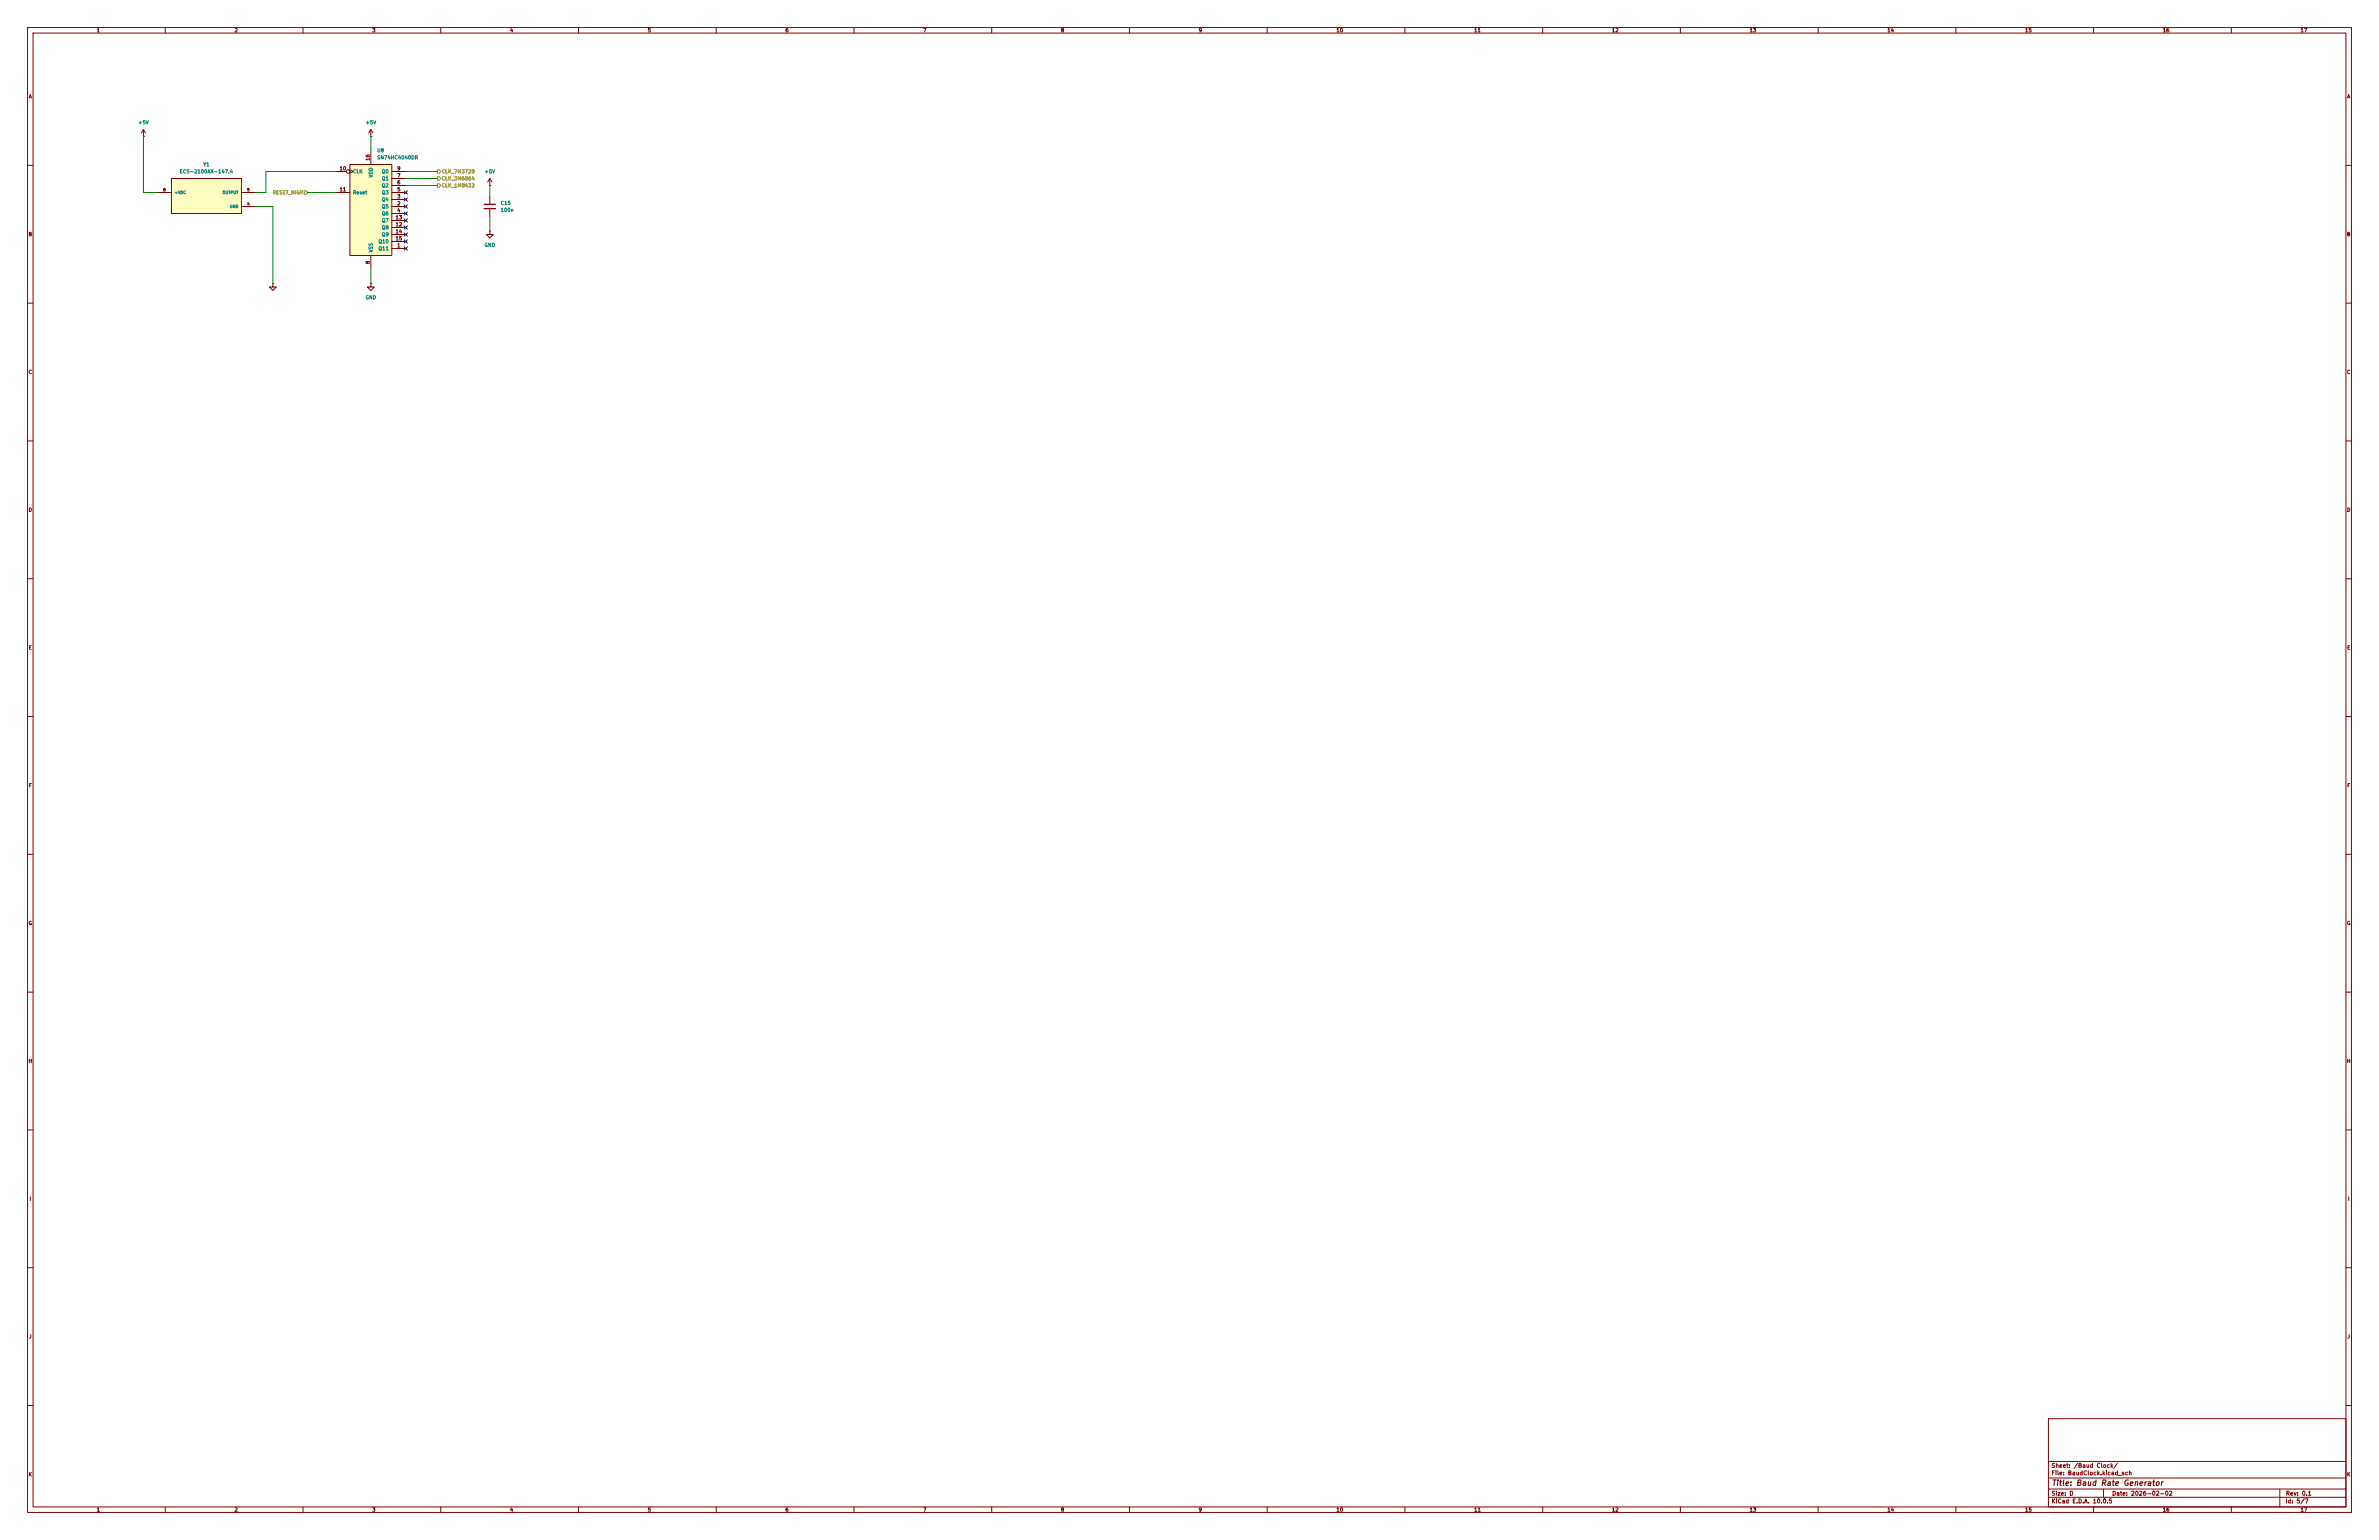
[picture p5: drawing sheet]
<svg xmlns="http://www.w3.org/2000/svg" width="864mm" height="559mm" viewBox="0 0 864 559" stroke-linecap="round" stroke-linejoin="round" font-family="sans-serif">
<defs><g id="words">
<text font-size="2" fill="#840000" x="744.6" y="539.6">Title: Baud Rate Generator</text>
<g font-size="1.5" fill="#840000">
<text x="744.6" y="532.9">Sheet: /Baud Clock/</text>
<text x="744.6" y="535.6">File: BaudClock.kicad_sch</text>
<text x="744.6" y="545.8">KiCad E.D.A. 10.0.5</text>
<text x="744.6" y="543">Size: D</text>
<text x="766.6" y="543">Date: 2026-02-02</text>
<text x="829.6" y="545.8">Id: 5/7</text>
<text x="829.6" y="543">Rev: 0.1</text>
</g>
<g font-size="1.3" fill="#840000">
<text x="35" y="12">1</text>
<text x="85" y="12">2</text>
<text x="135" y="12">3</text>
<text x="185" y="12">4</text>
<text x="235" y="12">5</text>
<text x="285" y="12">6</text>
<text x="335" y="12">7</text>
<text x="385" y="12">8</text>
<text x="435" y="12">9</text>
<text x="485" y="12">10</text>
<text x="535" y="12">11</text>
<text x="585" y="12">12</text>
<text x="635" y="12">13</text>
<text x="685" y="12">14</text>
<text x="735" y="12">15</text>
<text x="785" y="12">16</text>
<text x="835" y="12">17</text>
<text x="10.3" y="36">A</text>
<text x="851.9" y="36">A</text>
<text x="134.5" y="58.5" transform="rotate(-90 134.5 58.5)">16</text>
<text x="123.1" y="62.1">10</text>
<text x="144" y="64.6">7</text>
<text x="144" y="62.1">9</text>
<text x="123.1" y="69.7">11</text>
<text x="144" y="69.7">5</text>
<text x="144" y="67.2">6</text>
<text x="144" y="74.8">2</text>
<text x="144" y="72.3">3</text>
<text x="144" y="77.3">4</text>
<text x="143.4" y="82.4">12</text>
<text x="143.4" y="79.9">13</text>
<text x="10.2" y="86">B</text>
<text x="143.4" y="85">14</text>
<text x="143.4" y="87.5">15</text>
<text x="851.8" y="86">B</text>
<text x="134.5" y="96" transform="rotate(-90 134.5 96)">8</text>
<text x="144" y="90">1</text>
<text x="10.2" y="136">C</text>
<text x="851.8" y="136">C</text>
<text x="10.2" y="186">D</text>
<text x="851.8" y="186">D</text>
<text x="10.3" y="236">E</text>
<text x="851.9" y="236">E</text>
<text x="10.3" y="286">F</text>
<text x="851.9" y="286">F</text>
<text x="10.2" y="336">G</text>
<text x="851.8" y="336">G</text>
<text x="10.2" y="386">H</text>
<text x="851.8" y="386">H</text>
<text x="10.6" y="436">I</text>
<text x="852.2" y="436">I</text>
<text x="10.4" y="486">J</text>
<text x="852" y="486">J</text>
<text x="10.2" y="536">K</text>
<text x="851.8" y="536">K</text>
<text x="35" y="548.8">1</text>
<text x="85" y="548.8">2</text>
<text x="135" y="548.8">3</text>
<text x="185" y="548.8">4</text>
<text x="235" y="548.8">5</text>
<text x="285" y="548.8">6</text>
<text x="335" y="548.8">7</text>
<text x="385" y="548.8">8</text>
<text x="435" y="548.8">9</text>
<text x="485" y="548.8">10</text>
<text x="535" y="548.8">11</text>
<text x="585" y="548.8">12</text>
<text x="635" y="548.8">13</text>
<text x="685" y="548.8">14</text>
<text x="735" y="548.8">15</text>
<text x="785" y="548.8">16</text>
<text x="835" y="548.8">17</text>
</g>
<g font-size="1.3" fill="#008484">
<text x="50" y="45.4">+5V</text>
<text x="132.6" y="45.4">+5V</text>
<text x="136.7" y="55.6">U8</text>
<text x="136.7" y="58.1">SN74HC4040DR</text>
<text x="65.1" y="63.2">ECS-2100AX-147.4</text>
<text x="73.7" y="60.7">Y1</text>
<text x="128" y="63.2">CLK</text>
<text x="135.6" y="64.6" transform="rotate(-90 135.6 64.6)">VDD</text>
<text x="138.5" y="65.7">Q1</text>
<text x="138.5" y="63.2">Q0</text>
<text x="175.7" y="63.2">+5V</text>
<text x="128" y="70.8">Reset</text>
<text x="138.5" y="70.8">Q3</text>
<text x="138.5" y="68.3">Q2</text>
<text x="138.5" y="75.9">Q5</text>
<text x="138.5" y="73.4">Q4</text>
<text x="181.6" y="74.6">C15</text>
<text x="181.6" y="77.2">100n</text>
<text x="138.5" y="78.4">Q6</text>
<text x="138.5" y="83.5">Q8</text>
<text x="138.5" y="81">Q7</text>
<text x="137.2" y="88.6">Q10</text>
<text x="138.5" y="86.1">Q9</text>
<text x="175.7" y="89.9">GND</text>
<text x="135.6" y="91.7" transform="rotate(-90 135.6 91.7)">VSS</text>
<text x="137.2" y="91.1">Q11</text>
<text x="132.6" y="108.9">GND</text>
</g>
<g font-size="1.3" fill="#848400">
<text x="160.2" y="63.2">CLK_7M3728</text>
<text x="160.2" y="65.7">CLK_3M6864</text>
<text x="98.8" y="70.8">RESET_HIGH</text>
<text x="160.2" y="68.3">CLK_1M8432</text>
</g>
<g font-size="1" fill="#840000">
<text x="59.1" y="69.7">8</text>
<text x="89.6" y="69.7">5</text>
<text x="89.6" y="74.7">4</text>
</g>
<g font-size="1" fill="#008484">
<text x="63.2" y="70.6">+VDC</text>
<text x="80.7" y="70.6">OUTPUT</text>
<text x="83.3" y="75.7">GND</text>
</g>
</g></defs>
<g fill="none" stroke="#840000" stroke-width=".36">
<path d="M10 10h843.6v538.8h-843.6zM12 12h839.6v534.8h-839.6zM60 10v2M110 10v2M160 10v2M210 10v2M260 10v2M310 10v2M360 10v2M410 10v2M460 10v2M510 10v2"/>
<path d="M560 10v2M610 10v2M660 10v2M710 10v2M760 10v2M810 10v2M52.1 49.5h.1M52.1 47l-.8 1.3M52.1 47l.7 1.3M52.1 47v2.5M134.6 49.5h.1M134.6 47l-.7 1.3"/>
<path d="M134.6 47l.8 1.3M134.6 47v2.5M10 60h2M177.8 67.3h.1M177.8 64.8l-.8 1.2M177.8 64.8l.8 1.2M177.8 64.8v2.5M177.8 71.1v2.8M177.8 75.9v2.8M851.6 60h2M177.8 83.8v1.3h1.3l-1.3 1.3-1.3-1.3h1.3M177.8 83.8h.1"/>
<path d="M10 110h2M99.1 102.9v1.2h1.2l-1.2 1.3-1.3-1.3h1.3M99.1 102.9h.1M134.6 102.9v1.2h1.3l-1.3 1.3-1.3-1.3h1.3M134.6 102.9h.1M851.6 110h2M10 160h2M851.6 160h2M10 210h2M851.6 210h2M10 260h2M851.6 260h2"/>
<path d="M10 310h2M851.6 310h2M10 360h2M851.6 360h2M10 410h2M851.6 410h2M10 460h2M851.6 460h2M10 510h2M743.6 514.8h108v32h-108zM851.6 510h2M743.6 536.3h108"/>
<path d="M743.6 530.3h108M60 546.8v2M110 546.8v2M160 546.8v2M210 546.8v2M260 546.8v2M310 546.8v2M360 546.8v2M410 546.8v2M460 546.8v2M510 546.8v2M560 546.8v2"/>
<path d="M610 546.8v2M660 546.8v2M710 546.8v2M743.6 543.3h108M743.6 540.3h108M760 546.8v2M763.6 540.3v3M810 546.8v2M827.6 540.3v6.5"/>
</g>
<path d="M175.8 74.2h4M175.8 75.7h4" fill="none" stroke="#840000" stroke-width=".51"/>
<path d="M62.2 64.8h25.4v12.7h-25.4z" fill="#ffffc2"/>
<path d="M57.1 69.9h5.1M62.2 64.8h25.4v12.7h-25.4zM87.6 74.9h5.1M87.6 69.9h5.1" fill="none" stroke="#840000" stroke-width=".36"/>
<path d="M127 59.7h15.2v33h-15.2z" fill="#ffffc2"/>
<g fill="none" stroke="#840000" stroke-width=".36">
<path d="M127 59.7h15.2v33h-15.2zM134.6 54.6v5.1M121.9 69.9h5.1M121.9 62.2h3.8M127 61.6l1.3 .6-1.3 .7M142.2 74.9h5.1M142.2 72.4h5.1M142.2 77.5h5.1M142.2 69.9h5.1M142.2 67.3h5.1M142.2 64.8h5.1M142.2 62.2h5.1"/>
<path d="M134.6 92.7v5.1M142.2 90.2h5.1M142.2 82.6h5.1M142.2 80h5.1M142.2 85.1h5.1M142.2 87.6h5.1"/>
<circle cx="126.4" cy="62.2" r=".63"/>
</g>
<path d="M110.5 69.2h.6l.7 .7-.7 .6h-.6zM158.7 61.6h.7l.6 .6-.6 .7h-.7zM158.7 64.1h.7l.6 .7-.6 .6h-.7zM158.7 66.7h.7l.6 .6-.6 .6h-.7z" fill="none" stroke="#848400" stroke-width=".36"/>
<path d="M52.1 49.5v20.4h5M134.6 49.5v5.1M92.7 74.9h6.4v28M111.8 69.9h10.1M121.9 62.2h-25.4v7.7h-3.8M147.3 67.3h11.4M147.3 62.2h11.4M147.3 64.8h11.4M177.8 67.3v3.8M177.8 78.7v5.1M134.6 97.8v5.1" fill="none" stroke="#008400" stroke-width=".36"/>
<g fill="none" stroke="#000084" stroke-width=".36">
<path d="M146.7 71.8l1.2 1.2M146.7 69.2l1.2 1.3M146.7 76.9l1.2 1.2M146.7 74.3l1.2 1.2M146.7 79.4l1.2 1.2M147.9 71.8l-1.2 1.2M147.9 69.2l-1.2 1.3M147.9 76.9l-1.2 1.2M147.9 74.3l-1.2 1.2M147.9 79.4l-1.2 1.2M146.7 89.6l1.2 1.2M146.7 81.9l1.2 1.3"/>
<path d="M146.7 84.5l1.2 1.2M146.7 87l1.2 1.2M147.9 89.6l-1.2 1.2M147.9 81.9l-1.2 1.3M147.9 84.5l-1.2 1.2M147.9 87l-1.2 1.2"/>
</g>
<use href="#words"/>
</svg>
